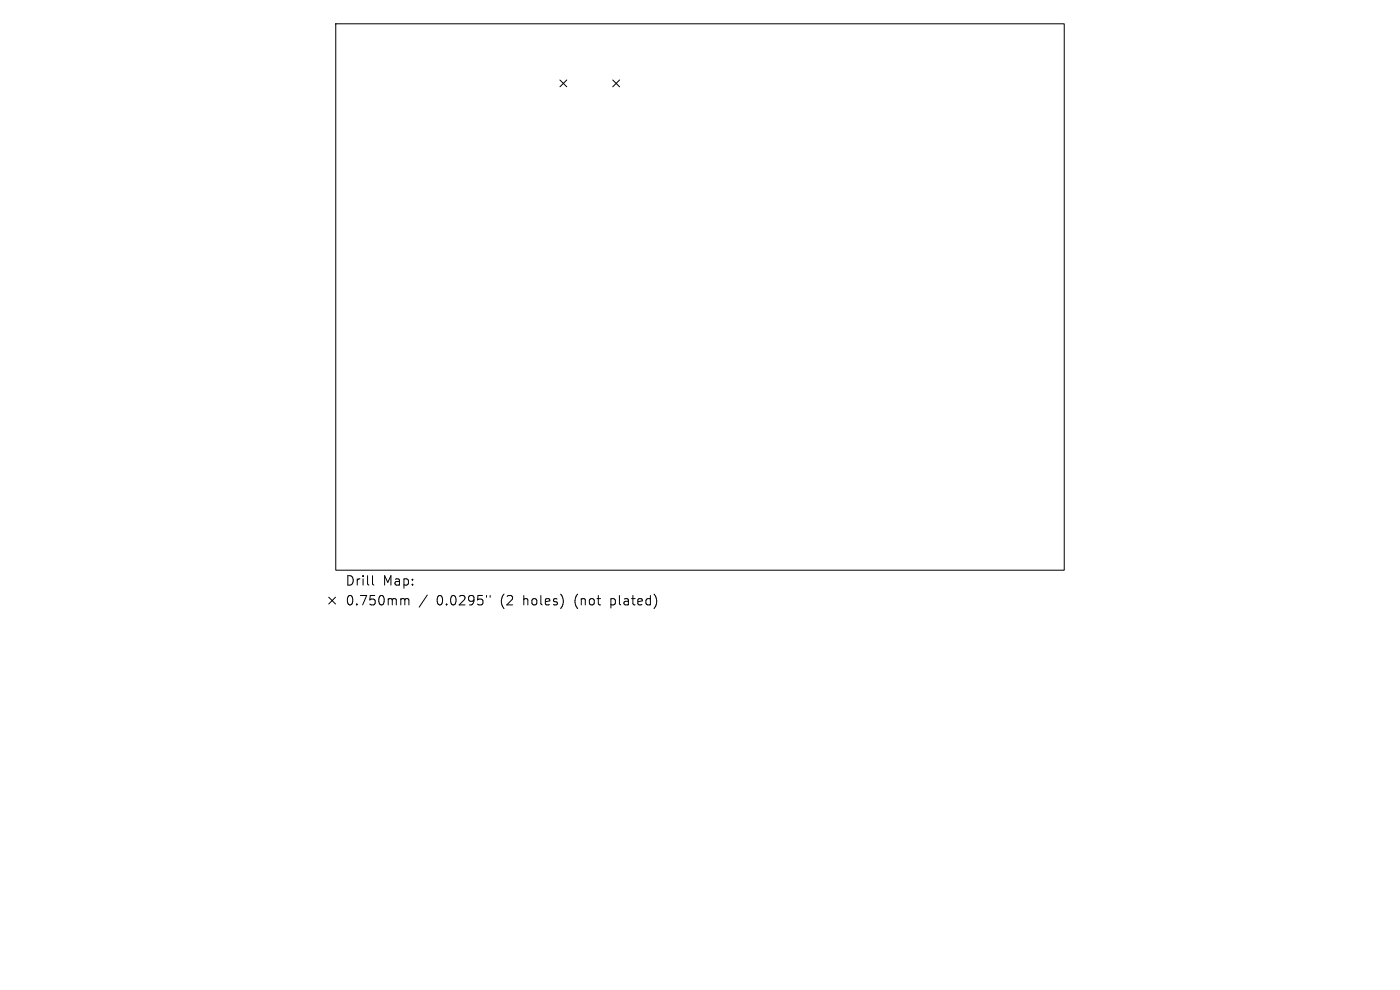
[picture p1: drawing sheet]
<svg xmlns="http://www.w3.org/2000/svg" width="297mm" height="210mm" viewBox="0 0 297 210" stroke-linecap="round" stroke-linejoin="round" font-family="sans-serif">
<defs><g id="words">
<g font-size="2.8">
<text x="73.2" y="124.5">Drill</text>
<text x="81.2" y="124.5">Map:</text>
<text x="73.2" y="128.7">0.750mm</text>
<text x="92.6" y="128.7">0.0295&quot;</text>
<text x="106.4" y="128.7">(2</text>
<text x="111.3" y="128.7">holes)</text>
<text x="122.4" y="128.7">(not</text>
<text x="130.2" y="128.7">plated)</text>
</g>
</g></defs>
<g fill="none" stroke="#000" stroke-width=".21">
<path d="M71.2 5h154.6v116h-154.6zM118.8 17l1.4 1.4M120.2 17l-1.4 1.4M130 17l1.4 1.4M131.4 17l-1.4 1.4M69.7 126.7l1.5 1.4M71.2 126.7l-1.5 1.4M79 122.1v1.7l.3 .3M85.3 127h.3l.3 .3M85.9 127.3l.3-.3 .4 .1 .1 1.2M85.9 127.3v1M90.6 126.2l-1.7 2.6"/>
<path d="M103.2 126.3v.4M104 126.3v.4"/>
</g>
<use href="#words"/>
</svg>
